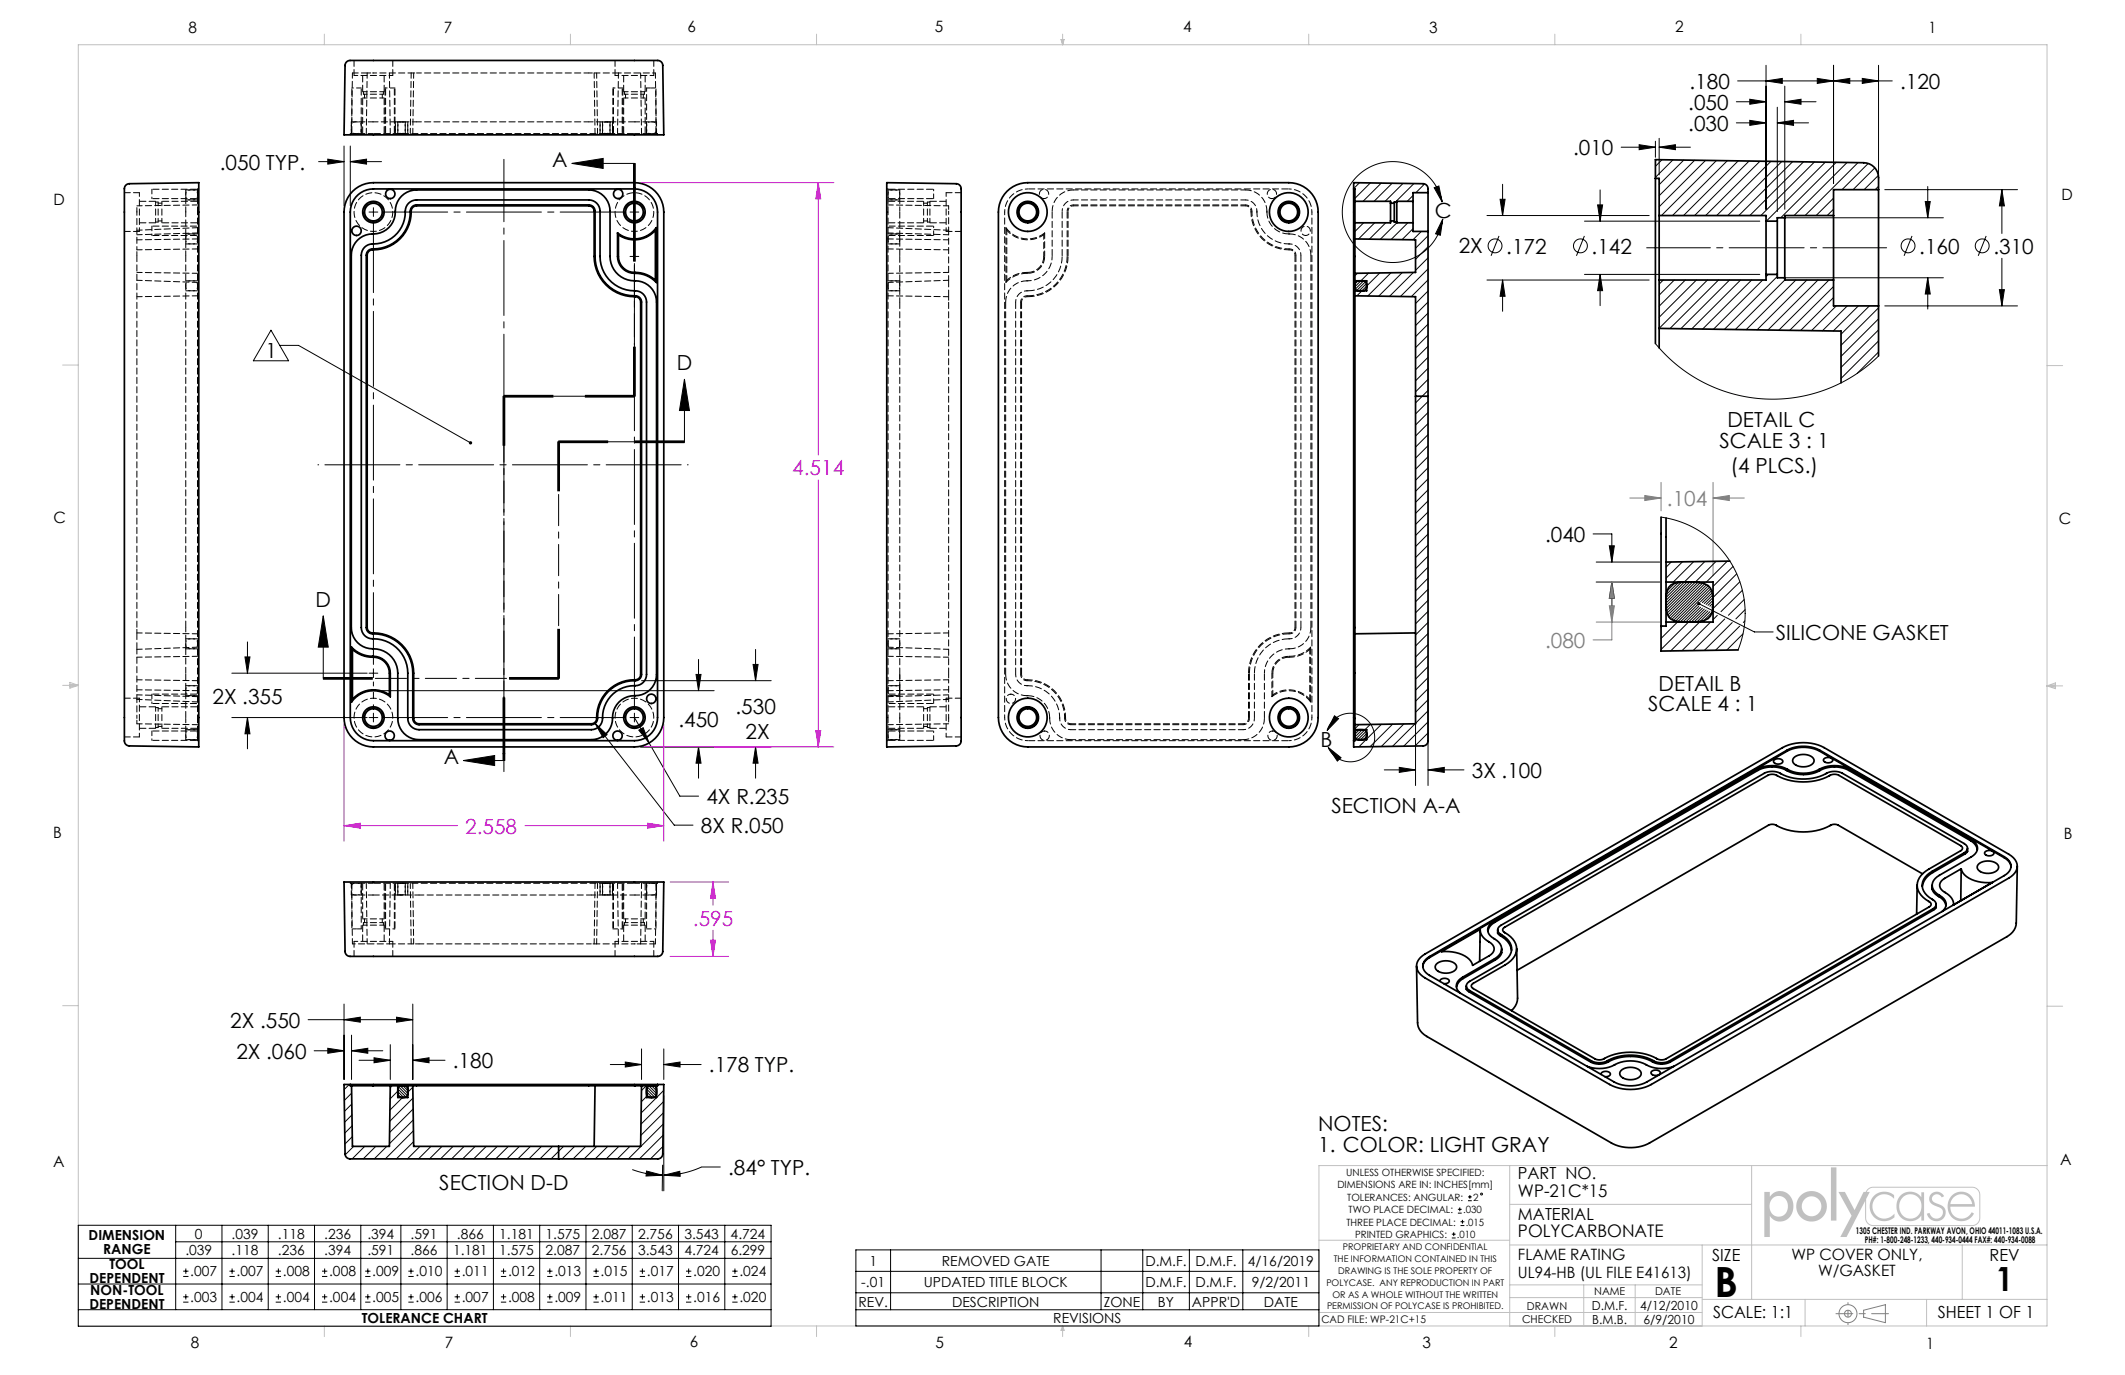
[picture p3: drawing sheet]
<svg xmlns="http://www.w3.org/2000/svg" width="432mm" height="279mm" viewBox="0 0 432 279" stroke-linecap="round" stroke-linejoin="round" font-family="sans-serif">
<defs><g id="words">
<text font-size="8.5" x="348.4" y="263.5">B</text>
<text font-size="6.8" x="405.6" y="262.3">1</text>
<g font-size="4.2">
<text x="343.1" y="22.3">.050</text>
<text x="343.3" y="18">.180</text>
<text x="386.1" y="18">.120</text>
<text x="343.1" y="26.6">.030</text>
<text x="44.7" y="34.4">.050 TYP.</text>
<text x="112.2" y="33.9">A</text>
<text x="319.7" y="31.5">.010</text>
<text x="291.5" y="44.3">C</text>
<text x="296.4" y="51.5">2X</text>
<text x="306.1" y="51.6">.172</text>
<text x="323.4" y="51.6">.142</text>
<text x="390" y="51.6">.160</text>
<text x="405.1" y="51.6">.310</text>
<text x="53.9" y="72.7">1</text>
<text x="137.5" y="75.2">D</text>
<text x="351" y="86.8">DETAIL C</text>
<text x="349.4" y="91">SCALE 3 : 1</text>
<text x="351.6" y="96.1">(4 PLCS.)</text>
<text x="314" y="110.1">.040</text>
<text x="64.1" y="123.3">D</text>
<text x="360.8" y="130">SILICONE GASKET</text>
<text x="43.2" y="143">2X .355</text>
<text x="337" y="140.4">DETAIL B</text>
<text x="137.9" y="147.7">.450</text>
<text x="149.4" y="145.1">.530</text>
<text x="334.9" y="144.5">SCALE 4 : 1</text>
<text x="90.2" y="155.3">A</text>
<text x="151.5" y="150.2">2X</text>
<text x="268.3" y="151.7">B</text>
<text x="299.1" y="158">3X .100</text>
<text x="143.5" y="163.4">4X R.235</text>
<text x="270.5" y="165.2">SECTION A-A</text>
<text x="142.4" y="169.3">8X R.050</text>
<text x="46.8" y="208.8">2X .550</text>
<text x="48" y="215.1">2X .060</text>
<text x="92" y="217">.180</text>
<text x="144.1" y="217.9">.178 TYP.</text>
<text x="267.9" y="229.8">NOTES:</text>
<text x="267.9" y="234">1. COLOR: LIGHT GRAY</text>
<text x="148" y="238.7">.84° TYP.</text>
<text x="89.3" y="241.8">SECTION D-D</text>
</g>
<g font-size="4.2" fill="#f0f">
<text x="161" y="96.6">4.514</text>
<text x="94.5" y="169.4">2.558</text>
<text x="140.8" y="188.1">.595</text>
</g>
<g font-size="4.2" fill="#808080">
<text x="338.7" y="102.8">.104</text>
<text x="314" y="131.6">.080</text>
</g>
<g font-size="3.5">
<text x="308.4" y="243.3">WP-21C*15</text>
<text x="308.4" y="251.3">POLYCARBONATE</text>
</g>
<g font-size="3.4">
<text x="308.4" y="239.6">PART NO.</text>
<text x="308.4" y="247.8">MATERIAL</text>
<text x="347.9" y="256.2">SIZE</text>
<text x="404.3" y="256.2">REV</text>
<text x="348.1" y="267.9">SCALE: 1:1</text>
<text x="393.8" y="267.9">SHEET 1 OF 1</text>
</g>
<g font-size="3.2">
<text x="38.3" y="6.7">8</text>
<text x="90.2" y="6.7">7</text>
<text x="139.7" y="6.5">6</text>
<text x="190" y="6.5">5</text>
<text x="240.4" y="6.5">4</text>
<text x="290.4" y="6.7">3</text>
<text x="340.4" y="6.5">2</text>
<text x="391.9" y="6.7">1</text>
<text x="10.9" y="41.6">D</text>
<text x="418.9" y="40.7">D</text>
<text x="10.9" y="106.3">C</text>
<text x="418.4" y="106.4">C</text>
<text x="10.8" y="170.2">B</text>
<text x="419.4" y="170.6">B</text>
<text x="10.8" y="237.2">A</text>
<text x="418.6" y="236.8">A</text>
<text x="308.4" y="256.1">FLAME RATING</text>
<text x="364" y="256.1">WP COVER ONLY,</text>
<text x="308.4" y="259.8">UL94-HB (UL FILE E41613)</text>
<text x="369.4" y="259.3">W/GASKET</text>
<text x="38.8" y="273.8">8</text>
<text x="90.4" y="273.8">7</text>
<text x="140.2" y="273.8">6</text>
<text x="190.1" y="273.9">5</text>
<text x="240.5" y="273.8">4</text>
<text x="289" y="273.9">3</text>
<text x="339.1" y="273.8">2</text>
<text x="391.4" y="274.1">1</text>
</g>
<g font-size="2.8">
<text x="18" y="252">DIMENSION</text>
<text x="39.6" y="251.7">0</text>
<text x="47.1" y="251.7">.039</text>
<text x="56.5" y="251.7">.118</text>
<text x="65.9" y="251.7">.236</text>
<text x="74.6" y="251.7">.394</text>
<text x="83.4" y="251.7">.591</text>
<text x="92.8" y="251.7">.866</text>
<text x="101.4" y="251.7">1.181</text>
<text x="110.9" y="251.7">1.575</text>
<text x="120.3" y="251.7">2.087</text>
<text x="129.7" y="251.7">2.756</text>
<text x="139.1" y="251.7">3.543</text>
<text x="148.5" y="251.7">4.724</text>
<text x="21" y="254.8">RANGE</text>
<text x="22.2" y="258">TOOL</text>
<text x="37.7" y="255.1">.039</text>
<text x="47.1" y="255.1">.118</text>
<text x="56.5" y="255.1">.236</text>
<text x="65.9" y="255.1">.394</text>
<text x="74.7" y="255.1">.591</text>
<text x="83.4" y="255.1">.866</text>
<text x="92.1" y="255.1">1.181</text>
<text x="101.5" y="255.1">1.575</text>
<text x="110.9" y="255.1">2.087</text>
<text x="120.3" y="255.1">2.756</text>
<text x="129.7" y="255.1">3.543</text>
<text x="139.1" y="255.1">4.724</text>
<text x="148.5" y="255.1">6.299</text>
<text x="176.7" y="257.2">1</text>
<text x="191.4" y="257.2">REMOVED GATE</text>
<text x="232.7" y="257.2">D.M.F.</text>
<text x="242.9" y="257.2">D.M.F.</text>
<text x="253.6" y="257.2">4/16/2019</text>
<text x="18.2" y="260.8">DEPENDENT</text>
<text x="18.4" y="263.2">NON-TOOL</text>
<text x="38.7" y="259.4">.007</text>
<text x="48.1" y="259.4">.007</text>
<text x="57.5" y="259.4">.008</text>
<text x="66.9" y="259.4">.008</text>
<text x="75.7" y="259.4">.009</text>
<text x="84.4" y="259.4">.010</text>
<text x="93.8" y="259.4">.011</text>
<text x="103.2" y="259.4">.012</text>
<text x="112.6" y="259.4">.013</text>
<text x="122" y="259.4">.015</text>
<text x="131.4" y="259.4">.017</text>
<text x="140.9" y="259.4">.020</text>
<text x="150.3" y="259.4">.024</text>
<text x="175" y="261.6">-.01</text>
<text x="187.7" y="261.6">UPDATED TITLE BLOCK</text>
<text x="232.7" y="261.6">D.M.F.</text>
<text x="242.9" y="261.6">D.M.F.</text>
<text x="254.3" y="261.6">9/2/2011</text>
<text x="18.2" y="266">DEPENDENT</text>
<text x="38.7" y="264.6">.003</text>
<text x="48.1" y="264.6">.004</text>
<text x="57.5" y="264.6">.004</text>
<text x="66.9" y="264.6">.004</text>
<text x="73.5" y="268.9">TOLERANCE CHART</text>
<text x="75.7" y="264.6">.005</text>
<text x="84.4" y="264.6">.006</text>
<text x="93.8" y="264.6">.007</text>
<text x="103.2" y="264.6">.008</text>
<text x="112.6" y="264.6">.009</text>
<text x="122" y="264.6">.011</text>
<text x="131.4" y="264.6">.013</text>
<text x="140.9" y="264.6">.016</text>
<text x="150.3" y="264.6">.020</text>
<text x="174.4" y="265.5">REV.</text>
<text x="193.5" y="265.5">DESCRIPTION</text>
<text x="214" y="268.9">REVISIONS</text>
<text x="224.3" y="265.5">ZONE</text>
<text x="235.3" y="265.5">BY</text>
<text x="242.2" y="265.5">APPR'D</text>
<text x="256.8" y="265.5">DATE</text>
</g>
<g font-size="2.5">
<text x="323.4" y="266.2">D.M.F.</text>
<text x="323.5" y="269.1">B.M.B.</text>
<text x="333.3" y="266.1">4/12/2010</text>
<text x="334" y="269">6/9/2010</text>
</g>
<g font-size="2.2">
<text x="323.9" y="263.1">NAME</text>
<text x="336.3" y="263.1">DATE</text>
<text x="309.3" y="268.9">CHECKED</text>
<text x="310.3" y="266.1">DRAWN</text>
</g>
<text font-size="2.1" x="268.5" y="268.8">CAD FILE: WP-21C+15</text>
<g font-size="2">
<text x="273.5" y="238.9">UNLESS OTHERWISE SPECIFIED:</text>
<text x="271.8" y="241.5">DIMENSIONS ARE IN: INCHES[mm]</text>
<text x="273.8" y="244">TOLERANCES: ANGULAR:</text>
<text x="299.3" y="244">2</text>
<text x="273.6" y="249">THREE PLACE DECIMAL:</text>
<text x="274" y="246.5">TWO PLACE DECIMAL:</text>
<text x="275.3" y="251.6">PRINTED GRAPHICS:</text>
<text x="296.1" y="251.6">.010</text>
<text x="297.3" y="246.5">.030</text>
<text x="297.8" y="249">.015</text>
</g>
<g font-size="1.9">
<text x="377.1" y="250.8">1305 CHESTER IND. PARKWAY AVON, OHIO 44011-1083 U.S.A.</text>
<text x="271" y="256.5">THE INFORMATION CONTAINED IN THIS</text>
<text x="272.9" y="254.1">PROPRIETARY AND CONFIDENTIAL</text>
<text x="379" y="252.6">PH#: 1-800-248-1233, 440-934-0444 FAX#: 440-934-0088</text>
<text x="269.5" y="261.3">POLYCASE. ANY REPRODUCTION IN PART</text>
<text x="270.8" y="263.7">OR AS A WHOLE WITHOUT THE WRITTEN</text>
<text x="271.9" y="258.9">DRAWING IS THE SOLE PROPERTY OF</text>
<text x="269.7" y="266.1">PERMISSION OF POLYCASE IS PROHIBITED.</text>
</g>
</g></defs>
<g fill="none" stroke="#808080" stroke-width=".2">
<path d="M378.7 266.2l4.4-1.1v3.7l-4.4-1.2z"/>
<circle cx="375.5" cy="266.9" r=".7"/>
<circle cx="375.5" cy="266.9" r="1.83"/>
</g>
<path d="M373.1 266.9h10.6" fill="none" stroke="#808080" stroke-width=".2" stroke-dasharray="15.2 1.3 1.3 1.3" stroke-dashoffset="11.8"/>
<path d="M375.5 264.7v4.5" fill="none" stroke="#808080" stroke-width=".2" stroke-dasharray="15.2 1.3 1.3 1.3" stroke-dashoffset="14.9"/>
<g fill="none" stroke="#c0c0c0" stroke-width=".2">
<path d="M15.9 9.1h400.1v260.3h-400.1zM65.9 6.9v2.2M115.9 6.9v2.2M165.9 6.9v2.2M215.6 8h.6l-.3 1.1zM215.7 8l.2 1.1M215.9 6.9v2.2M216 8l-.1 1.1M265.9 6.9v2.2M315.9 6.9v2.2M365.9 6.9v2.2M12.7 74.2h3.2"/>
<path d="M416 74.3h3.1M12.7 139.3h3.2M14.2 139l1.7 .3M14.2 138.7l1.7 .6-1.7 .5zM15.9 139.3l-1.7 .2M416 139.4h3.1M416 139.4l1.7-.6v1.1zM416 139.4l1.7 .2M417.7 139.1l-1.7 .3M12.7 204.4h3.2M416 204.5h3.1M306.8 236.8v32.6"/>
<path d="M355.9 236.8v27.2M416 236.8h-148v32.6M268 252h38.8M306.8 244.7h49.1M345.9 253v16.4M398.7 253v11M416 253h-109.2M65.9 269.4v2.2M115.9 269.4v2.2M165.9 269.4v2.2M215.9 269.4v2.2M215.9 269.4l.3 .9h-.6z"/>
<path d="M265.9 269.4v2.2M268 266.7h77.9M306.8 261.1h39.1M306.8 263.7h39.1M315.9 269.4v2.2M321.8 261.1v8.3M332.3 261.1v8.3M345.9 264h70.1M365.9 269.4v2.2M366.8 264v5.4M391.5 264v5.4"/>
</g>
<path d="M358.5 242.2v9.2h1.1v-4.3a2.65 2.65 0 0 0 3.1 .9 2.65 2.65 0 0 0 1.7-2.7 2.72 2.72 0 0 0-1.1-2.8 2.72 2.72 0 0 0-3-.1l-.7 .8v-1zM360.2 243.5a1.92 1.92 0 0 1 2.3-.1 1.92 1.92 0 0 1 .7 2.3 1.89 1.89 0 0 1-2.3 1.5 1.89 1.89 0 0 1-1.3-2.4l.2-.7zM365 245.1a3.1 3.1 0 0 0 6.2 0 3.1 3.1 0 0 0-6.2 0zM366.1 245.1a2.01 2.01 0 0 1 4 0 2.01 2.01 0 0 1-4 0zM372 237.2v10.8h1.2v-10.8zM373.6 242.2h1.3l2 3.7 1.8-3.7h.4a1.66 1.66 0 0 1 1.6-1.1h20a1.66 1.66 0 0 1 1.7 1.7v4.7a1.66 1.66 0 0 1-1.7 1.6h-20a1.66 1.66 0 0 1-1.7-1.6v-3.5l-3.8 7.4h-1.3l2.3-4.4zM379.6 241.7l-.3 .5h.6l-.7 1.4v3.9a1.46 1.46 0 0 0 1.5 1.4h20a1.46 1.46 0 0 0 1.5-1.4v-4.7a1.46 1.46 0 0 0-1.5-1.5h-20l-.6 .1zM380.8 243a3 3 0 0 0-.1 4.2 3 3 0 0 0 4.3 .2v-.8a2.47 2.47 0 0 1-3.7 .4 2.47 2.47 0 0 1-.1-3.6 2.47 2.47 0 0 1 3.7 .2v-.7a3.1 3.1 0 0 0-4.1 .1zM396.6 243a2.99 2.99 0 0 0-.5 3.7 2.99 2.99 0 0 0 3.5 1.3l.8-.5 .6-.8 .1-.1-.5-.3a2.28 2.28 0 0 1-2.6 1.3 2.28 2.28 0 0 1-1.7-2.4h5a2.77 2.77 0 0 0-1.6-2.8 2.77 2.77 0 0 0-3.1 .6zM397 243.3a2.21 2.21 0 0 1 2.3-.5 2.21 2.21 0 0 1 1.4 1.9h-4.4l.2-.8zM386.2 242.9a3 3 0 0 0-.6 3.6 3 3 0 0 0 3.3 1.6l.9-.4 .6-.7v1h.6v-5.7h-.6v1a2.84 2.84 0 0 0-4.2-.4zM386.7 243.3a2.33 2.33 0 0 1 3-.1 2.33 2.33 0 0 1 .6 2.9 2.28 2.28 0 0 1-2.9 1.4 2.28 2.28 0 0 1-1.5-2.8l.3-.8zM392.4 242.6a1.66 1.66 0 0 1 2.6 .5l-.4 .2-.7-.6h-.5l-.4 .2a.92 .92 0 0 0-.4 1 .92 .92 0 0 0 .9 .6 1.91 1.91 0 0 1 1.9 2.1 1.95 1.95 0 0 1-1.9 1.6 1.95 1.95 0 0 1-2-1.6l.6-.1a1.32 1.32 0 0 0 1.8 1.1 1.32 1.32 0 0 0 .5-2l-.5-.3a2.09 2.09 0 0 1-1.9-1.6l.1-.6z" fill-rule="evenodd" fill="#c0c0c0"/>
<g fill="none" stroke="#000" stroke-width=".2">
<path d="M353.1 16.4h31.4M358.9 16.4l3.3-.5v1.1zM358.9 13.3v29.2M362.7 17.5v25M369.3 15.9l3.3 .5-3.3 .6zM372.6 16.4l3.3-.5v1.1zM372.6 13.3v24M378.4 15.9l3.3 .5-3.3 .6zM381.7 13.3v24M64.7 32.8h5.2M66.6 32.3l3.3 .5-3.3 .6zM69.9 29.7v12.1"/>
<path d="M71.2 32.8l3.3-.5v1.1zM71.2 29.7v12.1M71.2 32.8h6.3M116.2 33.2l6.4-1v2zM116.2 33.2h12.7v19.9M128.7 33.2v19.9M129.1 33.2v19.9M291.4 38.2l1-.4 .7 3.3zM305.3 37.4v6.4M325.1 38.6v6.3M329.4 29.9h7M333.1 29.4l3.3 .5-3.3 .5z"/>
<path d="M336.4 28.7v3.3M337.1 29.9l3.3-.5v1zM337.1 28.1v7.4M337.1 29.9h6.4M352.8 25h6.1M352.8 20.7h6.1M355.6 24.5l3.3 .5-3.3 .5zM355.6 20.2l3.3 .5-3.3 .5zM361.1 25l3.3-.5v1zM361.1 21.8v21.2M361.1 25h6.4M362.7 20.7l3.3-.5v1z"/>
<path d="M362.7 20.7h6.3M383 38.5h27M391.7 37.9v6.4M406.8 38.5l.5 3.3h-1zM406.8 38.5v8.9M75 43.1h1.8M75.9 42.2v1.8M128 43.1h1.8M128 52.1h1.8M293.1 41.1a10.3 10.3 0 0 0-16-6.4 10.3 10.3 0 0 0 .6 17.1 10.3 10.3 0 0 0 15.5-7.3M293.2 44.5l-.5 3.3-1-.3zM302.2 56.9h32.9"/>
<path d="M302.2 43.8h32.9M304.6 47.9l-1.6 4.1M304.8 40.5h1l-.5 3.3zM305.3 56.9l.5 3.3h-1zM305.3 56.9v6.4M321.9 47.9l-1.6 4.1M322 55.8h35.6M322 44.9h35.6M324.6 41.6h1l-.5 3.3zM325.1 55.8l.5 3.3h-1zM325.1 55.8v6.3M362.4 56.4h32.5"/>
<path d="M362.4 44.3h32.5M388.5 47.9l-1.6 4.1M391.2 41h1l-.5 3.3zM391.7 56.4l.5 3.3h-1zM391.7 56.4v6.4M403.6 47.9l-1.6 4.1M406.3 58.9h1l-.5 3.3zM406.8 52.5v9.7M55.1 67.1l3.5 6.2h-7.1zM56.9 70.2h3.8l34.9 19.8M128.7 70.5v10M128.9 70.5v10h-10"/>
<path d="M129.1 70.5v10M139.1 77.1l1 6.3h-2zM139.1 77.1v12.7h-10M383 62.2h27M102.2 80.5v10M102.4 80.3h10M102.4 80.7h10M102.6 80.5v10M112.4 80.5h-10v10M113.3 89.8v10M113.5 89.6h10M113.5 89.9h10"/>
<path d="M113.7 89.8v10M118.9 80.3h10M118.9 80.7h10M123.5 89.8h-10v10M129.1 89.6h10M129.1 89.9h10M323.7 108.5h3.8v5.7M324.4 118.3h12.9M324.4 114.2h12.9M327 110.9h1l-.5 3.3zM327.5 118.3l.5 3.3h-1zM327.5 118.3v6.3"/>
<path d="M47.1 136.8h27.5M49.8 133.5h1l-.5 3.3zM50.3 130.4v6.4M65.7 137.7h10M65.7 138h10M65.7 125.1l1 6.4h-2zM65.7 125.1v12.7h10M75 136.8h1.8M75.9 135.9v1.8M103.5 137.7h10M103.5 138h10M113.3 127.8v10"/>
<path d="M113.5 127.8v10h-10M113.7 127.8v10M130.4 138.3h26.3M141.4 137h1l-.5 3.3zM141.9 134v6.3M153 135h1l-.5 3.3zM153.5 132v6.3M287.6 138.3v21.3M290.2 138.3v21.3M345.2 122.7l11.3 5.7h3.8M47.1 145.8h27.5M50.3 145.8l.5 3.3h-1z"/>
<path d="M50.3 145.8v6.4M75 145.8h1.8M75.9 144.9v1.8M77.1 140.3h68M94.2 154.5l6.3-1v2.1zM102.2 141.8v12.7M102.4 141.8v12.7h-8.2M102.6 153.2v1.3zM102.6 141.8v11.4M120.9 147l2.5 2.3-.8 .6zM120.9 147l16.1 20.7h3.8M128 145.8h1.8"/>
<path d="M128.9 145.8l9.2 16h3.9M128.9 144.9v1.8M129.8 148.4l.9-.5 1.2 3.1zM130.2 151.8h26.5M141.9 151.8l.5 3.3h-1zM141.9 151.8v6.3M153.5 151.8l.5 3.3h-1zM153.5 151.8v6.3M269.7 148.4a4.9 4.9 0 0 1 7.4-2.7 4.9 4.9 0 0 1 .5 7.9 4.9 4.9 0 0 1-7.7-1.7M269.9 151.9l2.6 2.1-.8 .7zM271.2 145.5l.8 .5-2.3 2.4zM281.3 156.4h6.3"/>
<path d="M284.3 155.9l3.3 .5-3.3 .5zM290.2 156.4l3.3-.5v1zM290.2 156.4h7.3M62.6 207.2h21.3M63.8 213.5h6.1M66.6 213l3.3 .5-3.3 .5zM69.9 207.2l3.3-.5v1zM69.9 204v15.4M71.4 213.5l3.3-.5v1zM71.4 210.3v9.1M71.4 213.5h6.4M73 215.4h6.3"/>
<path d="M76 214.9l3.3 .5-3.3 .6zM79.3 212.3v7.1M80.6 206.7l3.3 .5-3.3 .5zM83.9 215.4l3.3-.5v1.1zM83.9 204v15.4M83.9 215.4h6.5M124 216.3h6.4M127.1 215.8l3.3 .5-3.3 .5zM130.4 213.1v6.3M134.9 216.3l3.3-.5v1zM134.9 213.1v6.3M134.9 216.3h7.6"/>
<path d="M128.5 237.7a18.4 18.4 0 0 0 6.1 1.1M131.4 238l3.2 .8-3.3 .2zM134.6 236.8v5.2M134.9 238.8l3.2-.8 .1 1zM134.9 222.6v19.4M146.4 237.1h-3.8a18.4 18.4 0 0 1-7.7 1.7M15.9 249h140.8v20.5h-140.8zM15.9 255.7h140.8M35.7 249v17.1M35.7 252.3h121M37.2 259.4h1.1M37.2 258.3h1.1"/>
<path d="M37.8 257.8v1M45.1 249v17.1M46.6 259.4h1.1M46.6 258.3h1.1M47.2 257.8v1M54.5 249v17.1M56 259.4h1.1M56 258.3h1.1M56.6 257.8v1M63.9 249v17.1M65.4 259.4h1.1M65.4 258.3h1.1"/>
<path d="M66 257.8v1M73.3 249v17.1M74.2 259.4h1.1M74.2 258.3h1.1M74.7 257.8v1M81.5 249v17.1M83 259.4h1.1M83 258.3h1.1M83.5 257.8v1M90.9 249v17.1M92.4 259.4h1.1M92.4 258.3h1.1"/>
<path d="M92.9 257.8v1M100.3 249v17.1M101.8 259.4h1.1M101.8 258.3h1.1M102.3 257.8v1M109.7 249v17.1M111.2 259.4h1.1M111.2 258.3h1.1M111.7 257.8v1M119.1 249v17.1M120.6 259.4h1.1M120.6 258.3h1.1"/>
<path d="M121.1 257.8v1M128.5 249v17.1M130 259.4h1.1M130 258.3h1.1M130.5 257.8v1M137.9 249v17.1M139.4 259.4h1.1M139.4 258.3h1.1M139.9 257.8v1M147.3 249v17.1M148.8 259.4h1.1M148.8 258.3h1.1"/>
<path d="M149.3 257.8v1M173.9 258.3h94.1M173.9 254h94.1v15.4h-94.1zM181 254v12.1M223.7 254v12.1M232.2 254v12.1M241.7 254v12.1M252.5 254v12.1M295 251.6h.8M295 250.8h.8M295.4 250.4v.8M296.2 246.5h.8"/>
<path d="M296.2 245.7h.8M296.6 245.3v.8M296.8 249h.8M296.8 248.3h.8M297.2 247.9v.7M298.3 244h.8M298.3 243.2h.8M298.7 242.8v.8M15.9 266.1h140.8M15.9 260.9h140.8M37.2 264.6h1.1M37.2 263.5h1.1"/>
<path d="M37.8 263v1.1M46.6 264.6h1.1M46.6 263.5h1.1M47.2 263v1.1M56 264.6h1.1M56 263.5h1.1M56.6 263v1.1M65.4 264.6h1.1M65.4 263.5h1.1M66 263v1.1M74.2 264.6h1.1M74.2 263.5h1.1"/>
<path d="M74.7 263v1.1M83 264.6h1.1M83 263.5h1.1M83.5 263v1.1M92.4 264.6h1.1M92.4 263.5h1.1M92.9 263v1.1M101.8 264.6h1.1M101.8 263.5h1.1M102.3 263v1.1M111.2 264.6h1.1M111.2 263.5h1.1"/>
<path d="M111.7 263v1.1M120.6 264.6h1.1M120.6 263.5h1.1M121.1 263v1.1M130 264.6h1.1M130 263.5h1.1M130.5 263v1.1M139.4 264.6h1.1M139.4 263.5h1.1M139.9 263v1.1M148.8 264.6h1.1M148.8 263.5h1.1"/>
<path d="M149.3 263v1.1M173.9 266.1h94.1M173.9 262.7h94.1"/>
<circle cx="303.8" cy="50" r="1.41"/>
<circle cx="321.1" cy="50" r="1.41"/>
<circle cx="387.7" cy="50" r="1.41"/>
<circle cx="402.8" cy="50" r="1.41"/>
<circle cx="301" cy="242.6" r=".19"/>
</g>
<path d="M337.5 98v5.8M348.1 98v19M324.4 118.3h12.9M327.5 118.3l.5 3.3h-1zM327.5 118.3v11.7h-3.8M331.2 101.2h6.3M334.2 100.7l3.3 .5-3.3 .5zM348.1 101.2l3.3-.5v1zM348.1 101.2h6.3M324.4 126.4h12.9M327 123.1h1l-.5 3.3z" fill="none" stroke="#808080" stroke-width=".2"/>
<g fill="none" stroke="#f0f" stroke-width=".2">
<path d="M130.2 37.1h39.3M166.3 37.1l.5 3.3h-1zM166.3 37.1v55.4M166.3 97.5v54.3M69.9 147.1v23.9M130.2 151.8h39.3M134.9 147.1v23.9M165.8 148.5h1l-.5 3.3zM69.9 167.8l3.3-.5v1zM69.9 167.8h23M106.7 167.8h28.2M131.6 167.3l3.3 .5-3.3 .5z"/>
<path d="M136.2 179.2h11.9M144.9 179.2v4.8M144.9 179.2l.5 3.3h-1zM136.2 194.3h11.9M144.4 191h1l-.5 3.3zM144.9 189v5.3"/>
</g>
<path d="M102.4 151.8v2.7" fill="none" stroke="#000" stroke-width=".2" stroke-dasharray="6.3 1.3 1.3 1.3"/>
<path d="M102.4 80.5v71.3" fill="none" stroke="#000" stroke-width=".2" stroke-dasharray="6.3 1.3 1.3 1.3" stroke-dashoffset="3.1"/>
<path d="M128.9 80.5h-26.5" fill="none" stroke="#000" stroke-width=".2" stroke-dasharray="6.3 1.3 1.3 1.3" stroke-dashoffset=".1"/>
<path d="M128.9 43.1v37.4" fill="none" stroke="#000" stroke-width=".2" stroke-dasharray="6.3 1.3 1.3 1.3" stroke-dashoffset="-.3"/>
<path d="M128.9 43.1v-9.9" fill="none" stroke="#000" stroke-width=".2" stroke-dasharray="6.3 1.3 1.3 1.3" stroke-dashoffset="3.3"/>
<path d="M139.1 89.8h-25.6" fill="none" stroke="#000" stroke-width=".2" stroke-dasharray="6.3 1.3 1.3 1.3" stroke-dashoffset=".5"/>
<path d="M113.5 89.8v48" fill="none" stroke="#000" stroke-width=".2" stroke-dasharray="6.3 1.3 1.3 1.3" stroke-dashoffset="-.5"/>
<path d="M113.5 137.8h-47.8" fill="none" stroke="#000" stroke-width=".2" stroke-dasharray="6.3 1.3 1.3 1.3" stroke-dashoffset="-.4"/>
<path d="M139.8 94.4h-75.2" fill="none" stroke="#000" stroke-width=".2" stroke-dasharray="15.2 1.3 1.3 1.3" stroke-dashoffset="-1.4"/>
<path d="M102.4 32.4v124.4" fill="none" stroke="#000" stroke-width=".2" stroke-dasharray="15.2 1.3 1.3 1.3" stroke-dashoffset="2.6"/>
<path d="M334.6 50.3h48.8" fill="none" stroke="#000" stroke-width=".2" stroke-dasharray="15.2 1.3 1.3 1.3" stroke-dashoffset="2.3"/>
<path d="M128.9 44.9v5.4M75.9 138.6v5.4" fill="none" stroke="#000" stroke-width=".2" stroke-dasharray="15.2 1.3 1.3 1.3" stroke-dashoffset="14.4"/>
<path d="M77.7 43.1h49.4M77.7 145.8h49.4" fill="none" stroke="#000" stroke-width=".2" stroke-dasharray="15.2 1.3 1.3 1.3" stroke-dashoffset="1.9"/>
<path d="M75.9 44.9v90.1M128.9 53.9v90.1" fill="none" stroke="#000" stroke-width=".2" stroke-dasharray="15.2 1.3 1.3 1.3" stroke-dashoffset=".6"/>
<g fill="#000">
<path d="M116.2 33.2l6.4-1v2zM94.2 154.5l6.3-1v2.1z"/>
<path d="M139.1 77.1l1 6.3h-2zM65.7 125.1l1 6.4h-2zM269.9 151.9l2.6 2.1-.8 .7zM271.2 145.5l.8 .5-2.3 2.4zM291.4 38.2l1-.4 .7 3.3zM293.2 44.5l-.5 3.3-1-.3z"/>
<path d="M95.4 89.7a.34 .34 0 0 0 0 .5 .34 .34 0 0 0 .5 0l-.3-.2 .3 .2a.34 .34 0 0 0-.1-.5 .34 .34 0 0 0-.4 0zM345 122.4l.2 .3-.3-.2a.34 .34 0 0 0 .3 .5 .34 .34 0 0 0 .3-.5 .34 .34 0 0 0-.5-.1z"/>
<path d="M129.8 148.4l2.1 2.6-1.2-3.1zM120.9 147l1.7 2.9 .8-.6zM50.3 145.8l.5 3.3h-1zM49.8 133.5h1l-.5 3.3zM153.5 151.8l.5 3.3h-1zM153 135h1l-.5 3.3zM71.2 32.8l3.3-.5v1.1zM66.6 32.3l3.3 .5-3.3 .6zM141.4 137h1l-.5 3.3zM141.9 151.8l.5 3.3h-1zM290.2 156.4l3.3-.5v1zM284.3 155.9l3.3 .5-3.3 .5zM327.5 118.3l.5 3.3h-1zM327 110.9h1l-.5 3.3zM378.4 15.9l3.3 .5-3.3 .6zM372.6 16.4l3.3-.5v1.1zM305.3 56.9l.5 3.3h-1zM304.8 40.5h1l-.5 3.3zM406.3 58.9h1l-.5 3.3zM406.8 38.5l.5 3.3h-1zM358.9 16.4l3.3-.5v1.1zM369.3 15.9l3.3 .5-3.3 .6zM361.1 25l3.3-.5v1zM355.6 24.5l3.3 .5-3.3 .5zM362.7 20.7l3.3-.5v1zM355.6 20.2l3.3 .5-3.3 .5zM325.1 55.8l.5 3.3h-1zM324.6 41.6h1l-.5 3.3zM391.7 56.4l.5 3.3h-1zM391.2 41h1l-.5 3.3zM333.1 29.4l3.3 .5-3.3 .5zM337.1 29.9l3.3-.5v1zM134.9 216.3l3.3-.5v1zM127.1 215.8l3.3 .5-3.3 .5zM71.4 213.5l3.3-.5v1zM66.6 213l3.3 .5-3.3 .5zM131.4 238l3.2 .8-3.3 .2zM134.9 238.8l3.2-.8 .1 1zM76 214.9l3.3 .5-3.3 .6zM83.9 215.4l3.3-.5v1.1zM80.6 206.7l3.3 .5-3.3 .5zM69.9 207.2l3.3-.5v1z"/>
</g>
<path d="M327 123.1h1l-.5 3.3zM327.5 118.3l.5 3.3h-1zM334.2 100.7l3.3 .5-3.3 .5zM348.1 101.2l3.3-.5v1z" fill="#808080"/>
<path d="M165.8 148.5h1l-.5 3.3zM166.3 37.1l.5 3.3h-1zM131.6 167.3l3.3 .5-3.3 .5zM69.9 167.8l3.3-.5v1zM144.9 179.2l.5 3.3h-1zM144.4 191h1l-.5 3.3z" fill="#f0f"/>
<g fill="none" stroke="#000" stroke-width=".35">
<path d="M70.4 12.6l.7-.3h62.1a1.14 1.14 0 0 1 1.5 1l.2 14.1h-65l.2-14.1zM25.6 37.6l.7-.3 14.1-.2v114.7l-14.1-.2a1.29 1.29 0 0 1-1-1.8v-111.5zM71.7 38.9a6 6 0 0 1 4.2-1.8h53a6 6 0 0 1 6 6v102.7a6 6 0 0 1-6 6h-53a6 6 0 0 1-6-6v-102.7a6 6 0 0 1 1.8-4.2zM180.2 37.1l14.1 .2a1.29 1.29 0 0 1 1 1.8v111a1.14 1.14 0 0 1-1 1.5l-14.1 .2zM204.6 38.9a6 6 0 0 1 4.2-1.8h53.1a6 6 0 0 1 6 6v102.7a6 6 0 0 1-6 6h-53.1a6 6 0 0 1-5.9-6v-102.7a6 6 0 0 1 1.7-4.2zM275.1 38.4v-1.3l14.1 .2a1.02 1.02 0 0 1 1 1v.9M275.1 38.4v112.1M275.1 38.4h.2v2.5M290.2 39.2v7.8M290.2 39.2h-3.1v1.7M336.4 36.3v-3.9l42.3 .7a3 3 0 0 1 3 3v2.4M336.4 36.3v33.5"/>
<path d="M336.4 36.3h.7v7.5M381.7 38.5v23.7M381.7 38.5h-9.1v5.3M72.3 40a4.7 4.7 0 0 1 3.6-1.6h53a4.7 4.7 0 0 1 4.7 4.7v102.7a4.7 4.7 0 0 1-4.7 4.7h-53a4.7 4.7 0 0 1-4.7-4.7v-102.7a4.7 4.7 0 0 1 1.1-3.1zM72.6 48.8a5 5 0 0 1 4-1.3 4.7 4.7 0 0 0 3.8-5.3 4.3 4.3 0 0 1 4.2-3.6h35a4.3 4.3 0 0 1 4.4 4.3v9.2a5.1 5.1 0 0 0 5.8 5 4.3 4.3 0 0 1 3.6 4.3v75.6a4.3 4.3 0 0 1-4.5 4.4 4.6 4.6 0 0 0-4.5 5.3 4.3 4.3 0 0 1-4.3 3.6h-35a4.3 4.3 0 0 1-4.3-4.3v-9.2a5.1 5.1 0 0 0-5.8-5 4.3 4.3 0 0 1-3.6-4.3v-75.6a4.3 4.3 0 0 1 1.2-3.1zM74.1 50.2a3.2 3.2 0 0 1 2.6-.7 6.6 6.6 0 0 0 5.7-7 2.29 2.29 0 0 1 2.2-1.9h35a2.29 2.29 0 0 1 2.3 2.3v9.2a7.1 7.1 0 0 0 7.6 7 2.29 2.29 0 0 1 1.9 2.3v75.6a2.3 2.3 0 0 1-2.5 2.3 6.6 6.6 0 0 0-6.5 7.1 2.29 2.29 0 0 1-2.3 1.9h-35a2.29 2.29 0 0 1-2.2-2.3v-9.2a7.1 7.1 0 0 0-7.6-7 2.29 2.29 0 0 1-1.9-2.3v-75.6a2.28 2.28 0 0 1 .7-1.7zM74.8 51l.4-.3a8 8 0 0 0 7.4-4.4 10.9 10.9 0 0 0 .9-3.9l.4-.5 .7-.3h35a1.27 1.27 0 0 1 1.3 1.3v9.2a8.1 8.1 0 0 0 8.4 8l.7 .4 .4 .9v75.6a1.29 1.29 0 0 1-1.5 1.3 7.6 7.6 0 0 0-7.5 7.9l-.4 .7-.9 .4h-35a1.27 1.27 0 0 1-1.2-1.3v-9.2a8.1 8.1 0 0 0-8.4-8l-.7-.4-.4-.9v-75.6zM74.9 51.1l.4-.3a8 8 0 0 0 8.3-8.3l.4-.5 .6-.2h35a1.09 1.09 0 0 1 1.1 1.1v9.2a8.4 8.4 0 0 0 8.8 8.3l.5 .4 .2 .6v75.6a1.11 1.11 0 0 1-1.3 1.1 7.9 7.9 0 0 0-7.7 8.3l-.4 .5-.7 .2h-35a1.09 1.09 0 0 1-1-1.1v-9.2a8.4 8.4 0 0 0-8.8-8.3l-.5-.4-.2-.6v-75.6zM125.5 47.3v4.8a3.6 3.6 0 0 0 4.2 3.5l1.2 .2 1.1 .5 1.4 1.1M125.5 47.3l.2 .4M125.7 47.7v4.4a3.4 3.4 0 0 0 4 3.3l1.1 .2 1 .4 1.4 1M133.2 46.8a5.6 5.6 0 0 1-7.5 .9"/>
<path d="M133.2 57l.2 .4M133.2 46.8v10.2M133.4 46.3a5.5 5.5 0 0 1-7.9 1M133.4 46.3v11.1M133.4 46.3l-.2 .5M275.3 57.1v1M275.3 40.9v4.4M275.3 45.3v10.2M275.3 58.1v1M275.3 59.1v69.7M275.3 57.1h2.4v2h-2.4M275.3 40.9h7.3v.4"/>
<path d="M275.3 55.5v1.6M275.3 48.6l12.3 .1v6.7l-12.3 .1M275.6 57.2a2.36 2.36 0 0 1 2 .2 1.26 1.26 0 0 1-.4 1.6l-.7 .1a.95 .95 0 0 1-1-.3 .95 .95 0 0 1-.2-1zM282.6 41.3v3.6M282.6 41.3h.7M282.6 44.9v.4h-7.3M282.6 44.9h.7M283.3 41.3v3.6M283.3 44.9v.2h.5M283.8 41.1v4M283.8 45.1v.2h3.3M283.8 41.1h-.5v.2"/>
<path d="M287.1 40.9v4.4M287.1 45.3v1.7h3.1M287.1 40.9h-3.3v.2M290.2 47v103.6a1.02 1.02 0 0 1-1 1l-14.1 .2v-1.3M337.1 43.8v13.1M337.1 43.8h21.8v1.1M337.1 56.9v13.8M358.9 44.9v10.9M358.9 44.9h2.2M358.9 55.8v1.1h-21.8M358.9 55.8h2.2M361.1 44.9v10.9"/>
<path d="M361.1 55.8v.6h1.6M362.7 44.3v12.1M362.7 56.4v.5h9.9M362.7 44.3h-1.6v.6M372.6 43.8v13.1M372.6 56.9v5.3h9.1M372.6 43.8h-9.9v.5M275.3 60.1l12.3 .2v86.8l-12.3 .2M337.1 66.7l37 .6v10.5M381.7 62.2v10.1M287.6 80.5h2.6M337.5 105.1v22.1"/>
<path d="M338.5 118.3v4M338.5 105.2v9M338.5 118.3h9.6v8.1h-9.6M338.5 114.2v4.1M339.5 118.9a11.7 11.7 0 0 1 6.7-.3 2.56 2.56 0 0 1 1.8 2.6 7.2 7.2 0 0 1-.4 4l-.5 .5-.9 .4a16.7 16.7 0 0 1-5.9 0 2.38 2.38 0 0 1-1.7-2.5 7.9 7.9 0 0 1 .5-4.2zM351.5 114l-13 .2M71.4 131.5a6.4 6.4 0 0 0 5.1 1.9 3.4 3.4 0 0 1 2.8 3.4v4.8M71.4 131.5v11.1M71.4 131.5l.2 .4M71.6 131.9a6.6 6.6 0 0 0 4.8 1.7 3.2 3.2 0 0 1 2.7 3.2v4.4M71.6 131.9v10.2M275.3 128.8v18.5"/>
<path d="M287.6 128.6l-12.3 .2M337.5 127.2v5.1l15.7-.2M338.5 122.3v4.1M338.5 126.4v.8h-1M71.6 142.1l-.2 .5M79.1 141.2a5.6 5.6 0 0 0-7.5 .9M79.1 141.2l.2 .4M79.3 141.6a5.5 5.5 0 0 0-7.9 1M275.3 148.3v1M275.3 149.3v1M275.3 150.3v.2h-.2M275.3 148.3h2.4v2h-2.4"/>
<path d="M275.3 147.3v1M275.6 148.4a2.36 2.36 0 0 1 2 .2 1.26 1.26 0 0 1-.4 1.6l-.7 .1a.95 .95 0 0 1-1-.3 .95 .95 0 0 1-.2-1zM360.5 154.5a1.24 1.24 0 0 1 1.8 .1 1.01 1.01 0 0 1-1 .7 1.01 1.01 0 0 1-.9-.7zM363 156.5a7.2 7.2 0 0 0 6.9 0M363 156.5a6.4 6.4 0 0 0-5.8 0l-53.7 31.1-.8 .7-.3 .9M364.5 154a3 3 0 0 1 4 .1 1.1 1.1 0 0 1-1.1 1.6 2.71 2.71 0 0 1-3.1-.9zM369.9 156.5a6.3 6.3 0 0 1 5.8 0l24.7 14.3a2.5 2.5 0 0 1 1.4 1.8M370.6 154.2a1.24 1.24 0 0 1 1.8 .2 1.01 1.01 0 0 1-.9 .6 1.01 1.01 0 0 1-1-.6zM69.9 179.2h65l-.2 14.1a1.29 1.29 0 0 1-1.8 1h-61.3a1.14 1.14 0 0 1-1.5-1zM389.6 179.8l-.1 6M390.7 177.6l-17.2-9.9a1.7 1.7 0 0 0-1.6 .1 12.2 12.2 0 0 1-11.4-.3h-.6l-.6 .2-51 29.5M392.6 179.9v.8"/>
<path d="M394.5 179.1l.6-.6 3.4-2a4.1 4.1 0 0 0 3.4 2.6l1.5 .2h1.4l-7.8 4.6a3.4 3.4 0 0 0-2.2-2.9 1.32 1.32 0 0 1-.3-1.9zM398.5 176.5l-.1 6.5M399.8 172.4v.6M399.8 173l-.5 .5-6.5 3.8a3.9 3.9 0 0 0-2.2 2.8M402 175.6a3 3 0 0 1 4 .2 1.1 1.1 0 0 1-1.1 1.5 2.71 2.71 0 0 1-3.1-.9zM403.4 173.1a1.24 1.24 0 0 1 1.8 .2 1.01 1.01 0 0 1-1 .6 1.01 1.01 0 0 1-.9-.6zM408.6 176.1v-.1a2.39 2.39 0 0 0-1.3-1.7l-37.5-21.7a7.3 7.3 0 0 0-6.7 0l-72.6 42a2.35 2.35 0 0 0-1.4 1.8M409.9 176l-.2 11.6a3.3 3.3 0 0 1-1.9 2.7l-72.6 42a8.4 8.4 0 0 1-7.8 0l-37.5-21.7a3.4 3.4 0 0 1-1.8-2.8l-.3-11.5M288.6 194.6l1-.8 72.6-41.9a9.3 9.3 0 0 1 8.5 0l37.5 21.7a2.54 2.54 0 0 1 1.3 3.7l-1.3 1.1-72.7 42a9.3 9.3 0 0 1-8.4 0l-37.5-21.7a2.54 2.54 0 0 1-1.3-3.7zM289.7 195l.8-.6 72.6-42a7.3 7.3 0 0 1 6.7 0l37.5 21.7a2.03 2.03 0 0 1 1.3 1.9 2.03 2.03 0 0 1-1.3 1.9l-72.7 42a7.3 7.3 0 0 1-6.6 0l-37.5-21.7a1.97 1.97 0 0 1-.8-3.2zM291.9 195.9a3 3 0 0 1 3.9 .1 1.1 1.1 0 0 1-1 1.6 2.71 2.71 0 0 1-3.1-.9zM292.6 199.4a1.02 1.02 0 0 1 .9-.6 1.02 1.02 0 0 1 1 .6l-.3 .3-.8 .2"/>
<path d="M292.9 193.4l7.9-4.6a3.4 3.4 0 0 0 2.2 2.9 1.43 1.43 0 0 1 .6 1.4 1.43 1.43 0 0 1-1 1.1l-3.4 2a4.1 4.1 0 0 0-3.4-2.6l-1.4-.2zM300.8 188.9l-.1 6.4M304.3 189.6l.6 .5M304.3 189v.6M304.7 188.2l53.8-31.1a3.8 3.8 0 0 1 3.9 .4 10.7 10.7 0 0 0 9.5-.7h1.3l1.2 .3 24.7 14.3a.99 .99 0 0 1 .7 1 .99 .99 0 0 1-.7 .9l-6.5 3.7a3 3 0 0 0-1.7 4.1 8 8 0 0 0 2.3 2.1 .96 .96 0 0 1-.4 1.5l-53.6 30.9a3.8 3.8 0 0 1-3.9-.4 10.7 10.7 0 0 0-9.4 .7h-1.4l-1.1-.3-24.8-14.3a.99 .99 0 0 1-.6-1 .99 .99 0 0 1 .6-.9l6.5-3.7a3 3 0 0 0 1.8-4.1 8 8 0 0 0-2.4-2.1 .86 .86 0 0 1 .2-1.3zM304.8 190.1a3.9 3.9 0 0 1 2.3 3M305.1 192.8v.8a2.33 2.33 0 0 1-1.3 1.5l-6.7 3.9-.8 .7-.3 .9M305.6 188.5l53.6-31a1.97 1.97 0 0 1 1.9 .1 11.9 11.9 0 0 0 11.2-.2l.7-.1 .7 .2 24.7 14.3a.55 .55 0 0 1 .4 .6 .55 .55 0 0 1-.4 .5l-6.5 3.7a3.6 3.6 0 0 0-2.1 4.3 6.8 6.8 0 0 0 2.5 2.6l.1 .4-.4 .4-53.5 30.9a1.98 1.98 0 0 1-1.9-.1 11.9 11.9 0 0 0-11.1 .2l-.8 .1-.6-.2-24.8-14.3a.55 .55 0 0 1-.3-.6 .55 .55 0 0 1 .3-.5l6.5-3.7a3.6 3.6 0 0 0 2.2-4.3 6.8 6.8 0 0 0-2.6-2.6l-.1-.2zM308.2 192.8l.2 10.1a3.4 3.4 0 0 1-1.3 2.5M392.6 180.7a2.28 2.28 0 0 0 1.3 1.5M393.4 183.7v.7M393.4 184.4l-.5 .5-53.5 30.9a4.4 4.4 0 0 1-4.5-.5 9.9 9.9 0 0 0-8 .4"/>
<path d="M393.9 182.1a2.67 2.67 0 0 1 1.5 1.9M394.6 185.2a1.8 1.8 0 0 0 .8-1.7 1.8 1.8 0 0 0-1.2-1.5 2.16 2.16 0 0 1-1.6-2 2.16 2.16 0 0 1 1.5-2.1l6.5-3.8a1.86 1.86 0 0 0 1.2-1.7 1.86 1.86 0 0 0-1.2-1.8l-24.8-14.3a6.9 6.9 0 0 0-6.7 .3 7.2 7.2 0 0 1-6.4-.5 6.9 6.9 0 0 0-5.6 .2l-53.5 30.9a1.88 1.88 0 0 0-1.3 1.8 1.88 1.88 0 0 0 1.4 1.8 2.14 2.14 0 0 1 1.4 2 2.14 2.14 0 0 1-1.4 2l-6.5 3.8a1.8 1.8 0 0 0-1.3 1.5 1.8 1.8 0 0 0 .9 1.7M397 183.7v.2M297.9 201l.6 .5 24.7 14.3a3.9 3.9 0 0 0 3.7-.1M298 200.3v.7M322.4 216.6a7 7 0 0 0 6.3-.5 7.2 7.2 0 0 1 6.4 .6 7 7 0 0 0 5.1-.1M325.3 218.3a1.02 1.02 0 0 1 1-.6 1.02 1.02 0 0 1 .9 .6l-.2 .3-.9 .2M329.4 217.6a3 3 0 0 1 4 .1 1.1 1.1 0 0 1-1.1 1.6 2.71 2.71 0 0 1-3.1-1zM335.6 217.7a1.24 1.24 0 0 1 1.8 .2 1.01 1.01 0 0 1-1 .6 1.01 1.01 0 0 1-.9-.6zM71.2 220.4h-1.3l.2 14.1a1.02 1.02 0 0 0 1 1h62.6a1.02 1.02 0 0 0 1-1l.2-14.1h-1.3M71.2 220.4h62.4M71.2 220.4v.2h.2"/>
<path d="M71.4 220.6h7.9M71.4 220.6l.2 12.3h7.5l.2-12.3M79.3 220.6h1.5M80.8 220.6h1M80.8 220.6v2.4h2.1v-2.4M81 220.9a1.21 1.21 0 0 1 1.8 .3l.1 .6a.96 .96 0 0 1-.3 1 .96 .96 0 0 1-1 .2h-.3a.85 .85 0 0 1-.5-1.2zM81.8 220.6h1.1M82.9 220.6h1M83.9 220.6h37M83.9 220.6l.2 12.3h46.1l.2-12.3M113.5 232.9v2.6M120.9 220.6h9.5"/>
<path d="M120.9 220.6l-.2 12.3M130.4 220.6h1M131.4 220.6h1M131.4 220.6v2.4h2v-2.4M131.5 220.9a1.21 1.21 0 0 1 1.9 .3v.6a.96 .96 0 0 1-.3 1 .96 .96 0 0 1-1 .2h-.2a.85 .85 0 0 1-.5-1.2zM132.4 220.6h1M133.6 220.4v.2h-.2"/>
<circle cx="79.3" cy="39.4" r=".95"/>
<circle cx="125.6" cy="39.4" r=".95"/>
<circle cx="72.4" cy="46.9" r=".95"/>
<circle cx="75.9" cy="43.1" r="2.18"/>
<circle cx="75.9" cy="43.1" r="1.8"/>
<circle cx="128.9" cy="43.1" r="1.8"/>
<circle cx="128.9" cy="43.1" r="2.18"/>
<circle cx="208.8" cy="43.1" r="3.9"/>
<circle cx="208.8" cy="43.1" r="2.18"/>
<circle cx="208.8" cy="43.1" r="1.8"/>
<circle cx="208.8" cy="43.1" r="2.03"/>
<circle cx="261.9" cy="43.1" r="2.03"/>
<circle cx="261.9" cy="43.1" r="2.18"/>
<circle cx="261.9" cy="43.1" r="1.8"/>
<circle cx="261.9" cy="43.1" r="3.9"/>
<circle cx="75.9" cy="145.8" r="2.18"/>
<circle cx="75.9" cy="145.8" r="1.8"/>
<circle cx="79.2" cy="149.5" r=".95"/>
<circle cx="125.5" cy="149.5" r=".95"/>
<circle cx="128.9" cy="145.8" r="1.8"/>
<circle cx="128.9" cy="145.8" r="2.18"/>
<circle cx="132.3" cy="142" r=".95"/>
<circle cx="208.8" cy="145.8" r="3.9"/>
<circle cx="208.8" cy="145.8" r="2.18"/>
<circle cx="208.8" cy="145.8" r="1.8"/>
<circle cx="208.8" cy="145.8" r="2.03"/>
<circle cx="261.9" cy="145.8" r="2.03"/>
<circle cx="261.9" cy="145.8" r="2.18"/>
<circle cx="261.9" cy="145.8" r="1.8"/>
<circle cx="261.9" cy="145.8" r="3.9"/>
</g>
<g fill="none" stroke="#000" stroke-width=".2" stroke-dasharray="1.3 .6">
<path d="M73.8 18.6v.5M75.7 14.8h.2M77.9 19.1v-.5M78.2 17.9h.2M124.5 17.9h.2M126.9 18.6v.5M130.9 19.1v-.5M40.1 38.4h.3M71.2 27.1v.3M71.4 26.7v.4M75.7 24.8h.2M128.9 24.8h.2"/>
<path d="M133.6 27.1v.3M180.4 38.4h-.2M27.8 43.1v-.2M31.6 45.1h.5M32.1 41.1h-.5M37.7 43.1v-.2M75.7 49.6h.1M75.7 47.5h.1M75.9 45.1a2.03 2.03 0 0 1-1.9-2.9 2.03 2.03 0 0 1 3.5-.4 2.03 2.03 0 0 1-1.2 3.3h-.4M75.9 49.6h.1M75.9 47.5h.1M80.3 42.9h.1"/>
<path d="M80.3 43.1h.1M82.4 43.1h.1M82.4 42.9h.1M128.9 59.1h.1M128.9 45.1a2.03 2.03 0 0 0 1.8-2.9 2.03 2.03 0 0 0-3.4-.4 2.03 2.03 0 0 0 1.2 3.3h.4M128.9 57.1h.1M129.1 59.1h.1M129.1 57.1h.1M188.4 45.1h.6M189 41.1h-.6M204.6 57l-.2 .4M204.6 46.8l-.2-.5"/>
<path d="M208.6 59.1h.1M208.7 55.4h.1M208.7 55.5h.1M208.7 57.1h-.1M208.8 55.4a3.2 3.2 0 0 0 3.3-3.3M208.8 59.1h-.1M208.8 57.1h-.1M208.8 59.1h.1M208.9 57.1h-.1M212.1 47.7l.2-.4M212.3 47.3a5.5 5.5 0 0 1-7.9-1M254.2 43.1v-.2"/>
<path d="M254.4 43.1v-.2M255.4 43.1v-.2M255.4 42.9h.1M255.4 43.1h.1M257.4 43.1v-.2M257.4 43.1h.1M257.4 42.9h.1M261.9 49.6h.1M261.9 47.5a4.4 4.4 0 0 1-4.5-4.4M261.9 47.5h.1M262.1 50.8h-.2M262.1 49.6h-.2"/>
<path d="M262.1 47.5h-.2M262.1 50.6h-.2M262.1 49.6h.1M262.1 47.5h.1M208.8 60.3h-.1M208.8 60.1h-.1M75.7 131.8h.1M75.7 129.8h.1M75.9 131.8h.1M75.9 129.8h.1M128.9 139.3h.1M129.1 139.3h.1"/>
<path d="M208.7 138.1h.1M208.7 139.3h.1M208.7 138.3h.1M208.7 139.3h-.1M208.9 139.3h-.1M261.9 131.8h.1M261.9 133.5a3.2 3.2 0 0 0-3.3 3.3M261.9 128.6h.2M261.9 129.8h.2M261.9 131.8h.2M261.9 128.8h.2M261.9 129.8h.1"/>
<path d="M262.1 133.5h-.2M262.1 133.4h-.2M262.1 131.8h.1M262.1 129.8h.1M266.1 131.9l.2-.4M31.6 147.8h.5M32.1 143.8h-.5M40.1 150.5h.3M75.9 143.8a2.03 2.03 0 0 0-1.9 2.9 2.03 2.03 0 0 0 3.5 .4 2.03 2.03 0 0 0-1.2-3.3h-.4M122.4 145.8h.1M122.4 146h.1M124.5 146h.1"/>
<path d="M124.5 145.8h.1M128.9 141.4h.1M128.9 143.8a2.03 2.03 0 0 1 1.8 2.9 2.03 2.03 0 0 1-3.4 .4 2.03 2.03 0 0 1 1.2-3.3h.4M129.1 141.4h.1M180.4 150.5h-.2M182.8 145.8v.2M188.4 147.8h.6M189 143.8h-.6M192.8 145.8v.2M208.6 141.4h.1M208.7 141.4h.1M208.8 141.4a4.4 4.4 0 0 1 4.5 4.4"/>
<path d="M208.8 141.4h.1M213.3 145.8v.2M213.3 145.8h.1M213.3 146h.1M215.3 145.8v.2M215.3 146h.1M215.3 145.8h.1M216.3 145.8v.2M216.5 145.8v.2M258.5 141.6a5.5 5.5 0 0 1 7.8 1M258.6 141.2l-.1 .4M266.1 142.1l.2 .5"/>
<path d="M71.2 179.5v-.3M133.4 179.9v-.4M133.6 179.5v-.3M73.8 187.5v.5M75.9 181.9h-.2M77.9 188v-.5M80.3 188.7h-.2M126.6 188.7h-.2M126.9 187.5v.5M129.1 181.9h-.2M129.1 191.8h-.2M130.9 188v-.5"/>
</g>
<g fill="none" stroke="#000" stroke-width=".2" stroke-dasharray="1.3 .6" stroke-dashoffset=".7">
<path d="M125.7 14.8h7.5M37.7 39.6l.1-.5a1.69 1.69 0 0 1 2.1-.4l.2 .3v.6M40.1 39.6v.6a1.56 1.56 0 0 1-2.2 .1l-.2-.7M72.4 24.8h-.5a1.69 1.69 0 0 0-.4 2.1l.3 .2h.6M81.3 24.8h-.5a1.69 1.69 0 0 0-.3 2.1l.3 .2h.5M81.3 27.1h.6a1.56 1.56 0 0 0 .1-2.2l-.7-.1M81.8 27.1h.6a1.56 1.56 0 0 0 .2-2.2l-.8-.1M81.8 24.8h-.5a1.69 1.69 0 0 0-.3 2.1l.3 .2h.5M122.9 24.8h.6a1.69 1.69 0 0 1 .3 2.1l-.3 .2h-.6M122.9 27.1h-.5a1.56 1.56 0 0 1-.2-2.2l.7-.1M123.5 27.1h-.6a1.56 1.56 0 0 1-.2-2.2l.8-.1M123.5 24.8h.5a1.69 1.69 0 0 1 .3 2.1l-.3 .2h-.5"/>
<path d="M132.4 27.1h-.6a1.56 1.56 0 0 1-.1-2.2l.7-.1M180.4 39.6l.1 .6a1.56 1.56 0 0 0 2.2 .1l.1-.7M182.8 39.6v-.5a1.69 1.69 0 0 0-2.1-.4l-.2 .3-.1 .6M37.7 48.6l.1-.6a1.69 1.69 0 0 1 2.1-.3l.2 .3v.6M37.7 58.1l.1-.6a1.69 1.69 0 0 1 2.1-.3l.2 .3v.6M40.1 43.1v102.7M40.1 48.6v.5a1.56 1.56 0 0 1-2.2 .2l-.2-.7M40.1 58.1v.5a1.56 1.56 0 0 1-2.2 .2l-.2-.7M75.9 47a3.9 3.9 0 0 1-3.5-5.7 3.9 3.9 0 0 1 6.7-.5 3.9 3.9 0 0 1-2.6 6.2h-.6M128.9 47a3.9 3.9 0 0 0 3.5-5.7 3.9 3.9 0 0 0-6.7-.5 3.9 3.9 0 0 0 2.6 6.2h.6M180.4 58.1l.1 .5a1.56 1.56 0 0 0 2.2 .2l.1-.7M180.4 48.6l.1 .5a1.56 1.56 0 0 0 2.2 .2l.1-.7"/>
<path d="M182.8 58.1v-.6a1.69 1.69 0 0 0-2.1-.3l-.2 .3-.1 .6M182.8 48.6v-.6a1.69 1.69 0 0 0-2.1-.3l-.2 .3-.1 .6M208.7 59.1a2.29 2.29 0 0 0-2.3 2.3M218.1 40.6a2.29 2.29 0 0 0-2.3 2.3M255.4 42.9a2.29 2.29 0 0 0-2.3-2.3M264.3 51.9a2.29 2.29 0 0 0-2.2-2.3M266.6 43.1v102.7M37.7 130.8l.1 .6a1.69 1.69 0 0 0 2.1 .3l.2-.3v-.6M40.1 130.8v-.5a1.56 1.56 0 0 0-2.2-.2l-.2 .7M180.4 130.8l.1-.5a1.56 1.56 0 0 1 2.2-.2l.1 .7M182.8 130.8v.6a1.69 1.69 0 0 1-2.1 .3l-.2-.3-.1-.6M206.4 137a2.29 2.29 0 0 0 2.3 2.3"/>
<path d="M262.1 129.8a2.29 2.29 0 0 0 2.2-2.3M37.7 149.3l.1 .5a1.69 1.69 0 0 0 2.1 .4l.2-.3v-.6M37.7 140.3l.1 .6a1.69 1.69 0 0 0 2.1 .3l.2-.3v-.6M40.1 149.3v-.6a1.56 1.56 0 0 0-2.2-.1l-.2 .7M40.1 140.3v-.5a1.56 1.56 0 0 0-2.2-.2l-.2 .7M75.9 141.9a3.9 3.9 0 0 0-3.5 5.7 3.9 3.9 0 0 0 6.7 .5 3.9 3.9 0 0 0-2.6-6.2h-.6M128.9 141.9a3.9 3.9 0 0 1 3.5 5.7 3.9 3.9 0 0 1-6.7 .5 3.9 3.9 0 0 1 2.6-6.2h.6M180.4 145.8v-102.7M180.4 140.3l.1-.5a1.56 1.56 0 0 1 2.2-.2l.1 .7M180.4 149.3l.1-.6a1.56 1.56 0 0 1 2.2-.1l.1 .7M182.8 140.3v.6a1.69 1.69 0 0 1-2.1 .3l-.2-.3-.1-.6M182.8 149.3v.5a1.69 1.69 0 0 1-2.1 .4l-.2-.3-.1-.6"/>
<path d="M204.1 145.8v-102.7M215.3 146a2.29 2.29 0 0 0 2.3 2.3M252.6 148.3a2.29 2.29 0 0 0 2.3-2.3M72.4 179.5h.6a1.56 1.56 0 0 1 .1 2.2l-.7 .2M81.3 179.5h.6a1.56 1.56 0 0 1 .1 2.2l-.7 .2M81.8 179.5h.6a1.56 1.56 0 0 1 .2 2.2l-.8 .2M122.9 179.5h-.5a1.56 1.56 0 0 0-.2 2.2l.7 .2M123.5 179.5h-.6a1.56 1.56 0 0 0-.2 2.2l.8 .2M79.1 191.8h-7.5M81.3 181.9l-.5-.1a1.69 1.69 0 0 1-.3-2.1l.3-.2h.5M81.8 181.9l-.5-.1a1.69 1.69 0 0 1-.3-2.1l.3-.2h.5M122.9 181.9l.6-.1a1.69 1.69 0 0 0 .3-2.1l-.3-.2h-.6"/>
<path d="M123.5 181.9l.5-.1a1.69 1.69 0 0 0 .3-2.1l-.3-.2h-.5M132.4 181.9l.5-.1a1.69 1.69 0 0 0 .4-2.1l-.3-.2h-.6"/>
</g>
<g fill="none" stroke="#000" stroke-width=".2">
<path d="M276.2 37.1l-1.1 1.2M278.5 37.2l-3.2 3.1M280.7 37.2l-3.7 3.7M282.9 37.2l-3.7 3.7M285.1 37.3l-3.6 3.6M287.1 39.7l-1.1 1.2M287.3 37.3l-3.7 3.8M289.5 37.4l-1.8 1.8M290.2 38.9l-.3 .3M337.7 32.5l-1.3 1.3M339.9 32.5l-3.5 3.5M342.1 32.5l-5 5"/>
<path d="M344.4 32.6l-7.3 7.2M346.6 32.6l-9.5 9.4M348.8 32.6l-11.2 11.2M351 32.7l-11.1 11.1M353.2 32.7l-11.1 11.1M355.4 32.7l-11.1 11.1M357.6 32.8l-11 11M359.8 32.8l-11 11M362.1 32.8l-11 11M364.3 32.9l-11 10.9M366.5 32.9l-10.9 10.9M368.7 32.9l-10.9 10.9"/>
<path d="M370.9 33l-12 11.9M373.1 33l-11.3 11.3M375.3 33l-10.8 10.8M377.5 33l-10.7 10.8M379.6 33.2l-5.3 5.3M381 34.1l-4.5 4.4M381.7 35.6l-2.9 2.9M381.7 37.9l-.7 .6M275.8 55.5l-.5 .5M275.9 57.1l-.6 .6M277.1 57.1l-1.7 1.6M277.1 45.3l-1.8 1.7"/>
<path d="M277.5 57.2l-1.8 1.8M277.7 57.6l-1.5 1.5M278.1 55.5l-2.8 2.8M279.3 45.3l-3.3 3.3M280.4 55.5l-4.7 4.6M281.6 45.3l-3.3 3.3M282.7 55.4l-4.8 4.7M283.8 45.3l-3.3 3.3M284.9 55.4l-4.8 4.8M286.1 45.3l-3.4 3.4M287.1 46.5l-2.2 2.2M287.2 55.4l-4.8 4.8"/>
<path d="M288.8 47l-1.7 1.7M290.2 47.9l-2.6 2.5M290.2 50.2l-2.6 2.5M290.2 52.4l-2.6 2.5M290.2 54.6l-5.6 5.6M290.2 56.9l-3.4 3.4M290.2 59.1l-2.6 2.6M338 56.9l-.9 .8M340.2 56.9l-3.1 3.1M342.5 56.9l-5.4 5.3M344.7 56.9l-7.6 7.6M347 56.9l-9.9 9.8"/>
<path d="M349.2 56.9l-9.9 9.9M351.4 56.9l-9.9 9.9M353.7 56.9l-9.9 9.9M355.9 56.9l-9.9 10M358.2 56.9l-10 10M359.3 55.8l-.4 .4M361.1 56.2l-10.7 10.7M362.7 56.9l-10.1 10.1M364.9 56.9l-10.1 10.1M367.2 56.9l-10.2 10.1M369.4 56.9l-10.2 10.2M371.6 56.9l-10.1 10.2"/>
<path d="M372.6 40.3l-3.6 3.5M372.6 42.5l-1.3 1.3M372.6 58.2l-8.9 8.9M290.2 79.3l-2.6 2.6M290.2 61.4l-2.6 2.5M290.2 63.6l-2.6 2.6M290.2 65.9l-2.6 2.5M290.2 68.1l-2.6 2.6M290.2 70.4l-2.6 2.5M290.2 72.6l-2.6 2.5M290.2 74.8l-2.6 2.6M290.2 77.1l-2.6 2.5"/>
<path d="M336.4 69.8l2.1 2.3 2.4 2.2 2.6 1.9 2.7 1.6 3 1.3 3.1 1 3.2 .7 3.1 .3h3.2l3.1-.3 3.2-.7 2.9-.9 3-1.4 2.8-1.5 2.6-1.9 2.3-2.1M372.6 60.5l-6.7 6.7M373.1 62.2l-5 5M375.4 62.2l-5.1 5M377.6 62.2l-5.1 5.1M379.9 62.2l-5.8 5.7M381.7 62.5l-7.6 7.7M381.7 64.8l-7.6 7.6M381.7 67l-7.6 7.7M381.7 69.3l-7.6 7.6M381.7 71.5l-4.4 4.4M290.2 81.6l-2.6 2.5"/>
<path d="M290.2 83.8l-2.6 2.6M290.2 86.1l-2.6 2.5M290.2 88.3l-2.6 2.6M290.2 90.6l-2.6 2.5M290.2 92.8l-2.6 2.5M290.2 95.1l-2.6 2.5M290.2 97.3l-2.6 2.5M290.2 99.5l-2.6 2.6M290.2 101.8l-2.6 2.5M290.2 104l-2.6 2.6M290.2 106.3l-2.6 2.5M290.2 108.5l-2.6 2.6"/>
<path d="M290.2 110.8l-2.6 2.5M290.2 113l-2.6 2.6M290.2 115.3l-2.6 2.5M290.2 117.5l-2.6 2.5M290.2 119.7l-2.6 2.6M337.5 105.1l2.1 .4 2.2 .7 2.1 .9 2 1.2 1.8 1.3 1.6 1.6 1.5 1.8 1.2 1.8 1 2.1 .8 2 .5 2.2 .3 2.3v2.2l-.2 2.2-.5 2.1-.7 2.1M339.6 114.2l-1.1 1M340.3 118.5l-1.5 1.6M341 118.4l-2.4 2.4M341.6 118.3l-3 3.1M341.9 114.2l-3.4 3.3M342.8 118.3l-4.3 4.2"/>
<path d="M343.4 118.3l-4.8 4.8M343.9 118.3l-5.3 5.3M344.2 114.1l-4.2 4.2M345 118.3l-6.2 6.3M345.5 118.4l-6.6 6.6M346 118.5l-6.9 6.9M346.4 118.6l-7 7.1M346.4 114.1l-7.9 7.9M346.8 118.8l-7.1 7.1M347.1 119l-7 7.1M347.4 119.3l-6.9 6.9M347.6 119.6l-6.6 6.7"/>
<path d="M348.7 114.1l-10 10M351 114l-4.3 4.3M352.2 115.1l-4.1 4.1M352.9 116.6l-6.2 6.2M353.5 118.2l-5.3 5.4M354 119.9l-4.3 4.4M290.2 122l-2.6 2.5M290.2 124.2l-2.6 2.6M290.2 126.5l-2.6 2.5M290.2 128.7l-2.6 2.6M290.2 131l-2.6 2.5M290.2 133.2l-2.6 2.6"/>
<path d="M290.2 135.5l-2.6 2.5M290.2 137.7l-2.6 2.5M290.2 140l-2.6 2.5M337.8 127.2l-.3 .3M338.6 126.4l-.1 .1M340.9 126.4l-3.4 3.3M345.2 123.2l-3.2 3.2M345.3 122.6l-3.8 3.7M345.3 126.4l-5.8 5.9M345.6 123.4l-3 3M345.9 123.6l-8.4 8.4M346.3 123.8l-2.6 2.6"/>
<path d="M346.7 123.9l-2.5 2.5M347.1 124.1l-2.3 2.3M347.4 124.3l-1.9 2M347.6 126.4l-5.8 5.8M347.8 120l-2.3 2.3M347.8 124.5l-1.6 1.6M347.9 120.5l-2 2M348 120.9l-1.7 1.7M348.1 123.1l-.3 .3M348.1 122l-1 1M348.1 122.5l-.7 .7M349 125l-.9 .9"/>
<path d="M350.5 125.8l-6.5 6.4M352 126.5l-5.7 5.7M353.5 127.2l-4.9 4.9M354.2 128.8l-3.3 3.3M354.4 121.8l-3.2 3.2M354.6 126.2l-.4 .3M354.6 123.9l-1.9 1.9M275.1 150.5v.1M275.3 150.3h.1M276.2 147.2l-.9 .9M276.2 148.3l-.9 .9M276.8 148.3l-1.5 1.4"/>
<path d="M277.3 148.4l-1.8 1.7M277.6 150.3l-1.5 1.5M277.6 148.6l-1.7 1.7M277.7 149.6l-.7 .7M277.7 149.1l-1.2 1.2M278.4 147.2l-1 1.1M280.7 147.2l-3 3M283 147.1l-4.6 4.6M285.3 147.1l-4.6 4.6M287.5 147.1l-4.5 4.6M290.2 142.2l-2.6 2.5M290.2 144.4l-2.6 2.6"/>
<path d="M290.2 146.7l-5 4.9M290.2 148.9l-2.7 2.7M71 220.4l-1.1 1M71.5 222.1l-1.5 1.5M71.5 224.3l-1.5 1.5M71.5 226.5l-1.5 1.5M71.6 228.8l-1.5 1.5M71.6 231l-1.5 1.5M71.9 232.9l-1.8 1.8M74.1 232.9l-2.5 2.6M76.4 232.9l-2.6 2.6M78.6 232.9l-2.5 2.6"/>
<path d="M79.7 220.6l-.4 .4M80.8 221.7l-1.5 1.6M80.8 221.8l1.2 1.2M80.9 221.3l1.6 1.6M80.9 222.4l.5 .6M81 220.9l1.8 1.7M81.4 220.7l1.5 1.5M81.8 223l-2.6 2.6M81.9 220.6l1 1M82.6 220.7l.2 .2M83.9 220.9l-1 1M83.9 223.1l-4.7 4.7"/>
<path d="M83.9 225.3l-4.7 4.8M84 227.6l-4.9 4.8M84 229.8l-5.7 5.7M84 232l-3.5 3.5M85.3 232.9l-2.5 2.6M87.6 232.9l-2.6 2.6M89.8 232.9l-2.5 2.6M92.1 232.9l-2.6 2.6M94.3 232.9l-2.5 2.6M96.6 232.9l-2.6 2.6M98.8 232.9l-2.5 2.6M101 232.9l-2.5 2.6"/>
<path d="M103.3 232.9l-2.5 2.6M105.5 232.9l-2.5 2.6M107.8 232.9l-2.6 2.6M110 232.9l-2.5 2.6M112.3 232.9l-2.6 2.6M114.5 232.9l-2.5 2.6M116.8 232.9l-2.6 2.6M119 232.9l-2.5 2.6M121.3 232.9l-2.6 2.6M123.5 232.9l-2.5 2.6M125.7 232.9l-2.5 2.6M128 232.9l-2.6 2.6"/>
<path d="M131.3 220.6l-1 1M131.4 222.8l-1.1 1.1M131.4 221.8l1.1 1.2M131.4 221.3l1.6 1.6M131.4 222.5l.5 .5M131.5 220.9l1.8 1.7M131.9 220.7l1.5 1.5M132.4 220.6l1 1M133 220.7l.3 .3M133.6 220.6l-.2 .2M133.8 220.4l-.2 .2M134.7 233l-2.5 2.5"/>
<path d="M134.7 230.7l-4.8 4.8M134.8 228.4l-7.1 7.1M134.8 226.1l-4.6 4.6M134.8 223.9l-4.6 4.5M134.9 221.6l-4.6 4.6"/>
</g>
<g fill="none" stroke="#000" stroke-width=".2" stroke-dasharray="1.3 .6" stroke-dashoffset="-.2">
<path d="M71.5 17.9v9.2M78.2 17.9v9.2M78.4 17.9v9.2M124.5 17.9v9.2M124.7 17.9v9.2M40.1 38.5h-9.2M73.4 27.1v-9.2M80.1 27.1v-9.2M80.3 27.1v-9.2M126.4 27.1v-9.2M126.6 27.1v-9.2M128.9 27.1h-53"/>
<path d="M133.3 27.1v-9.2M189.7 38.5h-9.3M208.8 38.4h53.1M30.9 47.9h9.2M30.9 40.4h9.2M40.1 45.9h-9.2M180.4 40.4h9.3M180.4 47.9h9.3M182.8 42.9v9.2M189.7 45.9h-9.3M204.4 46.3v11.1M213.8 42.9v9.2"/>
<path d="M215.8 42.9v9.2M216.8 42.9v9.2M217 42.9v9.2M30.9 150.4h9.2M30.9 143h9.2M37.7 146v-9.2M40.1 148.5h-9.2M40.1 141h-9.2M180.4 143h9.3M180.4 150.4h9.3M189.7 141h-9.3M189.7 148.5h-9.3"/>
<path d="M253.7 146v-9.2M253.9 146v-9.2M254.9 146v-9.2M256.9 146v-9.2M261.9 150.5h-53.1M266.3 142.6v-11.1M71.5 179.5v9.2M75.9 179.5h53M78.2 179.5v9.2M78.4 179.5v9.2M124.5 179.5v9.2M124.7 179.5v9.2"/>
<path d="M131.4 179.5v9.2M80.1 188.7v-9.2M80.3 188.7v-9.2M126.4 188.7v-9.2M126.6 188.7v-9.2M133.3 188.7v-9.2"/>
</g>
<g fill="none" stroke="#000" stroke-width=".2" stroke-dasharray="1.3 .6" stroke-dashoffset=".2">
<path d="M71.6 14.8l-.1 10.4M74.6 14.8l-.2 12.3M79.1 14.8l.2 12.3M83.6 14.8l-.2 12.3M84.1 14.8l-.2 12.3M120.7 14.8l.2 12.3M121.2 14.8l.2 12.3M125.7 14.8l-.2 12.3M130.2 14.8l.2 12.3M133.2 14.8l.2 12.3M40.1 38.4v4.7M75.9 27.1h-4.7"/>
<path d="M133.6 27.1h-4.7M27.8 50.8l12.3-.2M27.8 41.8l12.3-.2M27.8 47.7l12.3-.4M27.8 46.8l12.3-.5M27.8 55.4l12.3 .1M27.8 57l12.3 .4M27.8 48.7l12.3-.1M180.4 43.1v-4.7M180.4 48.6l12.4 .1M192.8 57l-12.4 .4M192.8 55.4l-12.4 .1"/>
<path d="M192.8 47.7l-12.4-.4M192.8 46.8l-12.4-.5M192.8 41.8l-12.4-.2M192.8 50.8l-12.4-.2M212.3 52.1v-4.8M27.8 60.3l12.3-.2M192.8 60.3l-12.4-.2M27.8 131.9l12.3-.4M27.8 133.5l12.3-.1M27.8 128.6l12.3 .2M27.8 138.1l12.3 .2M192.8 138.1l-12.4 .2"/>
<path d="M192.8 128.6l-12.4 .2M192.8 133.5l-12.4-.1M192.8 131.9l-12.4-.4M258.5 136.8v4.8M27.8 141.2l12.3 .4M27.8 142.1l12.3 .5M27.8 147.1l12.3 .2M40.1 145.8v4.7M40.1 140.3l-12.3-.1M180.4 150.5v-4.7M192.8 147.1l-12.4 .2M192.8 142.1l-12.4 .5"/>
<path d="M192.8 141.2l-12.4 .4M192.8 140.2l-12.4 .1M71.2 179.5h4.7M128.9 179.5h4.7M71.6 191.8l-.2-12.3M74.6 191.8l-.2-12.3M79.1 191.8l.2-12.3M83.6 191.8l-.2-12.3M84.1 191.8l-.2-12.3M120.7 191.8l.2-12.3M121.2 191.8l.2-12.3M125.7 191.8l-.2-12.3"/>
<path d="M130.2 191.8l.2-12.3M133.2 191.8l.1-10.4"/>
</g>
<g fill="none" stroke="#000" stroke-width=".2" stroke-dasharray="1.3 .6" stroke-dashoffset="1">
<path d="M71.5 17.9h1.9M78.4 17.9h1.9M124.7 17.9h1.9M189.7 38.5v1.9M30.9 47.9v-2M30.9 40.4v-1.9M189.7 45.9v2M30.9 150.4v-1.9M30.9 143v-2M189.7 141v2M189.7 148.5v1.9M80.1 188.7h-1.9"/>
<path d="M126.4 188.7h-1.9M133.3 188.7h-1.9"/>
</g>
<g fill="none" stroke="#000" stroke-width=".2" stroke-dasharray="1.3 .6" stroke-dashoffset=".4">
<path d="M73.7 19.9h4.4M73.7 18.6h4.4M74.1 19.1v.8M77.7 19.9v-.8M127.1 19.1v.8M130.7 19.9v-.8M131.1 18.6h-4.4M131.1 19.9h-4.4M37.7 38.6h2.4M71.4 24.8v2.3M71.4 24.8h4.3M73.4 24.8v2.3"/>
<path d="M80.3 24.8h4.3M80.3 24.8v2.3M80.8 24.8v2.3M82.4 24.8v2.3M82.9 24.8v2.3M119.6 24.8h4.4M121.9 24.8v2.3M122.4 24.8v2.3M124 24.8v2.3M124.5 24.8v2.3M129.1 24.8h4.3M131.4 24.8v2.3"/>
<path d="M131.4 26.3v.8M133.4 24.8v2.3M182.8 38.6h-2.4M182.8 38.6v4.3M31.6 45.3v-4.4M32.1 44.9h.8M32.9 45.3v-4.4M32.9 41.3h-.8M37.7 47.5h2.4M37.7 51.9v-4.4M37.7 49.6h2.4M37.7 42.9v-4.3"/>
<path d="M37.7 40.6h2.4M37.7 59.1h2.4M37.7 57.1h2.4M182.8 57.1h-2.4M182.8 57.1v4.3M182.8 59.1h-2.4M182.8 40.6h-2.4M182.8 49.6h-2.4M182.8 47.5h-2.4M187.7 45.3v-4.4M187.7 44.9h.7M188.4 41.3h-.7"/>
<path d="M189 45.3v-4.4M37.7 131.8v-4.3M37.7 131.8h2.4M37.7 129.8h2.4M37.7 139.3h2.4M182.8 137v4.4M182.8 139.3h-2.4M182.8 129.8h-2.4M182.8 131.8h-2.4M31.6 143.6v4.4M32.1 147.6h.8M32.9 143.6v4.4"/>
<path d="M32.9 144h-.8M37.7 150.3h2.4M37.7 150.3v-4.3M37.7 148.3h2.4M37.7 141.4h2.4M182.8 141.4h-2.4M182.8 150.3h-2.4M182.8 146v4.3M182.8 148.3h-2.4M187.7 143.6v4.4M187.7 147.6h.7M188.4 144h-.7"/>
<path d="M189 143.6v4.4M71.4 181.9v-2.4M73.4 180.3v-.8M73.4 181.9v-2.4M73.7 188h4.4M73.7 186.7h4.4M74.1 186.7v.8M75.7 181.9h-4.3M77.7 187.5v-.8M80.3 181.9v-2.4M80.8 181.9v-2.4M82.4 181.9v-2.4"/>
<path d="M82.9 181.9v-2.4M85.1 181.9h-4.3M121.9 181.9v-2.4M122.4 181.9v-2.4M124 181.9v-2.4M124.5 181.9h-4.4M124.5 181.9v-2.4M127.1 186.7v.8M130.7 187.5v-.8M131.1 188h-4.4M131.1 186.7h-4.4M131.4 181.9v-2.4"/>
<path d="M133.4 181.9v-2.4M133.4 181.9h-4.3"/>
</g>
<g fill="none" stroke="#000" stroke-width=".2" stroke-dasharray="1.3 .6" stroke-dashoffset=".3">
<path d="M84.6 14.8h35M75.9 24.8h4.4M84.6 24.8h35M253.1 38.6h-35M37.7 47.5v-4.4M192.8 46.8v10.2M204.6 57a6 6 0 0 1 4.1-1.6M204.6 46.8v10.2M212.1 47.7a5.6 5.6 0 0 1-7.5-.9M212.1 52.1v-4.4M253.1 41.8h-35M253.1 40.6h-35"/>
<path d="M253.1 41.6h-35M261.9 50.8a7.7 7.7 0 0 1-7.7-7.7M261.9 49.6a6.5 6.5 0 0 1-6.5-6.5M208.8 138.1a7.7 7.7 0 0 1 7.7 7.7M208.8 139.3a6.5 6.5 0 0 1 6.5 6.5M258.6 136.8v4.4M266.1 131.9a6 6 0 0 1-4 1.6M27.8 142.1v-10.2M182.8 141.4v4.4M217.6 147.1h35M217.6 150.3h35M217.6 148.3h35"/>
<path d="M217.6 147.3h35M258.6 141.2a5.6 5.6 0 0 1 7.5 .9M266.1 142.1v-10.2M120.1 181.9h-35M120.1 191.8h-35M128.9 181.9h-4.4"/>
</g>
<g fill="none" stroke="#000" stroke-width=".2" stroke-dasharray="1.3 .6" stroke-dashoffset=".5">
<path d="M71.9 15.3h7.9M73.8 19.1h4.1M74.6 14.8h1.1M83.6 14.8h1M119.6 14.8h1.1M130.9 19.1h-4M131.4 17.9h.9M132.3 17.9h1M132.8 15.3h-7.8M27.8 51.9v-1.1M27.8 42.9v-1.1M28.3 47v-7.8"/>
<path d="M32.1 45.1v-4M188.4 45.1v-4M192.3 47v-7.8M192.8 41.8v1.1M212.1 40.4a.95 .95 0 0 0 .9-1.4 .95 .95 0 0 0-1.6-.2 .95 .95 0 0 0 .5 1.5l.2 .1M258.5 40.4a.95 .95 0 0 0 .8-1.4 .95 .95 0 0 0-1.6-.2 .95 .95 0 0 0 .5 1.5l.3 .1M261.9 50.6a7.5 7.5 0 0 1-7.5-7.5M265.3 47.9a.95 .95 0 0 0 .9-1.4 .95 .95 0 0 0-1.6-.2 .95 .95 0 0 0 .4 1.5l.3 .1M192.8 60.3v1.1M27.8 128.6v-1.1M192.8 137v1.1M208.8 138.3a7.5 7.5 0 0 1 7.5 7.5"/>
<path d="M27.8 147.1v-1.1M28.3 141.9v7.8M32.1 143.8v4M188.4 143.8v4M192.3 141.9v7.8M192.8 146v1.1M205.4 141a.95 .95 0 0 0-.9 1.4 .95 .95 0 0 0 1.6 .2 .95 .95 0 0 0-.4-1.5l-.3-.1M212.3 148.5a.95 .95 0 0 0-.9 1.4 .95 .95 0 0 0 1.6 .2 .95 .95 0 0 0-.4-1.5l-.3-.1M258.6 148.5a.95 .95 0 0 0-.9 1.4 .95 .95 0 0 0 1.6 .2 .95 .95 0 0 0-.4-1.5l-.3-.1M71.9 191.3h7.9M72.4 188.7h-.9M73.4 188.7h-1"/>
<path d="M73.8 187.5h4.1M85.1 191.8h-1M121.2 191.8h-1.1M130.2 191.8h-1.1M130.9 187.5h-4M132.8 191.3h-7.8"/>
</g>
<g fill="none" stroke="#000" stroke-width=".2" stroke-dasharray="1.3 .6" stroke-dashoffset=".6">
<path d="M75.9 14.8h7.7M131.4 17.9v7.7M132.4 24.8l.7 .1 .2 .3M133.4 26.7l-.3 .3-.7 .1M27.8 50.8v-7.7M192.8 42.9v3.9M213.8 52.1a5 5 0 0 1-5 5M218.1 41.6a1.27 1.27 0 0 0-1.3 1.3M254.4 42.9a1.27 1.27 0 0 0-1.3-1.3M263.3 51.9a1.27 1.27 0 0 0-1.2-1.3M208.7 60.1a1.27 1.27 0 0 0-1.3 1.3M192.8 138.1v7.7"/>
<path d="M207.4 137a1.27 1.27 0 0 0 1.3 1.3M256.9 136.8a5 5 0 0 1 5-5M262.1 128.8a1.27 1.27 0 0 0 1.2-1.3M27.8 146v-3.9M216.3 146a1.27 1.27 0 0 0 1.3 1.3M252.6 147.3a1.27 1.27 0 0 0 1.3-1.3M71.4 179.9l.3-.3 .7-.1M72.4 181.9l-.7-.2-.2-.3M73.4 188.7v-7.7M128.9 191.8h-7.7"/>
</g>
<g fill="none" stroke="#000" stroke-width=".2" stroke-dasharray="1.3 .6" stroke-dashoffset=".1">
<path d="M71.6 14.8h3M71.9 12.3v3M79.8 15.3v-3M120.7 14.8h5M125 12.3v3M132.8 15.3v-3M28.3 39.2h-3M124 24.8h4.9M195.3 39.2h-3M218.1 38.6a4.3 4.3 0 0 0-4.3 4.3M25.3 47h3M182.8 52.1v5"/>
<path d="M192.3 47h3M204.4 57.4a5.8 5.8 0 0 1 4.3-1.9M208.7 57.1a4.3 4.3 0 0 0-4.3 4.3M216.8 52.1a8 8 0 0 1-8 8M257.4 42.9a4.3 4.3 0 0 0-4.3-4.3M266.4 51.9a4.3 4.3 0 0 0-4.3-4.4M37.7 136.8v-5M204.4 137a4.3 4.3 0 0 0 4.3 4.4M253.9 136.8a8 8 0 0 1 8-8M262.1 131.8a4.3 4.3 0 0 0 4.3-4.3M266.3 131.5a5.8 5.8 0 0 1-4.2 1.9M25.3 149.7h3"/>
<path d="M28.3 141.9h-3M192.3 149.7h3M195.3 141.9h-3M213.3 146a4.3 4.3 0 0 0 4.3 4.3M252.6 150.3a4.3 4.3 0 0 0 4.3-4.3M71.9 191.3v3M79.8 194.3v-3M80.8 181.9h-4.9M84.1 191.8h-5M125 191.3v3M132.8 194.3v-3M133.2 191.8h-3"/>
</g>
<path d="M72.4 27.1l.7-.1 .3-.7M73.4 25.6v-.1a.78 .78 0 0 0-1-.7M261.9 38.4a4.7 4.7 0 0 1 4.7 4.7M204.1 43.1a4.7 4.7 0 0 1 4.7-4.7M208.8 150.5a4.7 4.7 0 0 1-4.7-4.7M266.6 145.8a4.7 4.7 0 0 1-4.7 4.7M132.4 179.5l-.8 .1-.2 .7M131.4 181v.1a.78 .78 0 0 0 1 .8" fill="none" stroke="#000" stroke-width=".2" stroke-dasharray="1.3 .6" stroke-dashoffset=".8"/>
<g fill="none" stroke="#000" stroke-width=".2" stroke-dasharray="1.3 .6" stroke-dashoffset="-.1">
<path d="M73.7 19.9v7.2M73.7 15.3v3.3M78.1 18.6v-3.3M126.7 15.3v3.3M126.7 19.9v7.2M131.1 18.6v-3.3M78.1 27.1v-7.2M131.1 27.1v-7.2M28.3 45.3h3.3M31.6 40.9h-3.3M32.9 45.3h7.2M40.1 40.9h-7.2"/>
<path d="M180.4 45.3h7.3M187.7 40.9h-7.3M189 45.3h3.3M192.3 40.9h-3.3M192.8 57v3.3M208.8 55.5a3.4 3.4 0 0 0 3.5-3.4M215.8 52.1a7 7 0 0 1-7 7M217 52.1a8.2 8.2 0 0 1-8.2 8.2M182.8 61.4v75.6M192.8 61.4v75.6M204.4 61.4v75.6M206.4 61.4v75.6"/>
<path d="M207.4 61.4v75.6M207.6 61.4v75.6M27.8 127.5v-75.6M27.8 131.9v-3.3M37.7 127.5v-75.6M253.7 136.8a8.2 8.2 0 0 1 8.2-8.2M254.9 136.8a7 7 0 0 1 7-7M261.9 133.4a3.4 3.4 0 0 0-3.4 3.4M263.1 127.5v-75.6M263.3 127.5v-75.6M264.3 127.5v-75.6M266.4 127.5v-75.6"/>
<path d="M28.3 148h3.3M31.6 143.6h-3.3M32.9 148h7.2M40.1 143.6h-7.2M180.4 148h7.3M182.8 140.3v-3.3M187.7 143.6h-7.3M189 148h3.3M192.3 143.6h-3.3M73.7 179.5v7.2M126.7 179.5v7.2M73.7 188v3.3"/>
<path d="M78.1 191.3v-3.3M78.1 186.7v-7.2M126.7 188v3.3M131.1 191.3v-3.3M131.1 186.7v-7.2"/>
</g>
<path d="M218.1 41.8a1.09 1.09 0 0 0-1.1 1.1M254.2 42.9a1.09 1.09 0 0 0-1.1-1.1M263.1 51.9a1.09 1.09 0 0 0-1-1.1M208.7 60.3a1.09 1.09 0 0 0-1.1 1.1M207.6 137a1.09 1.09 0 0 0 1.1 1.1M262.1 128.6a1.09 1.09 0 0 0 1-1.1M216.5 146a1.09 1.09 0 0 0 1.1 1.1M252.6 147.1a1.09 1.09 0 0 0 1.1-1.1" fill="none" stroke="#000" stroke-width=".2" stroke-dasharray="1.3 .6" stroke-dashoffset=".9"/>
<use href="#words"/>
</svg>
